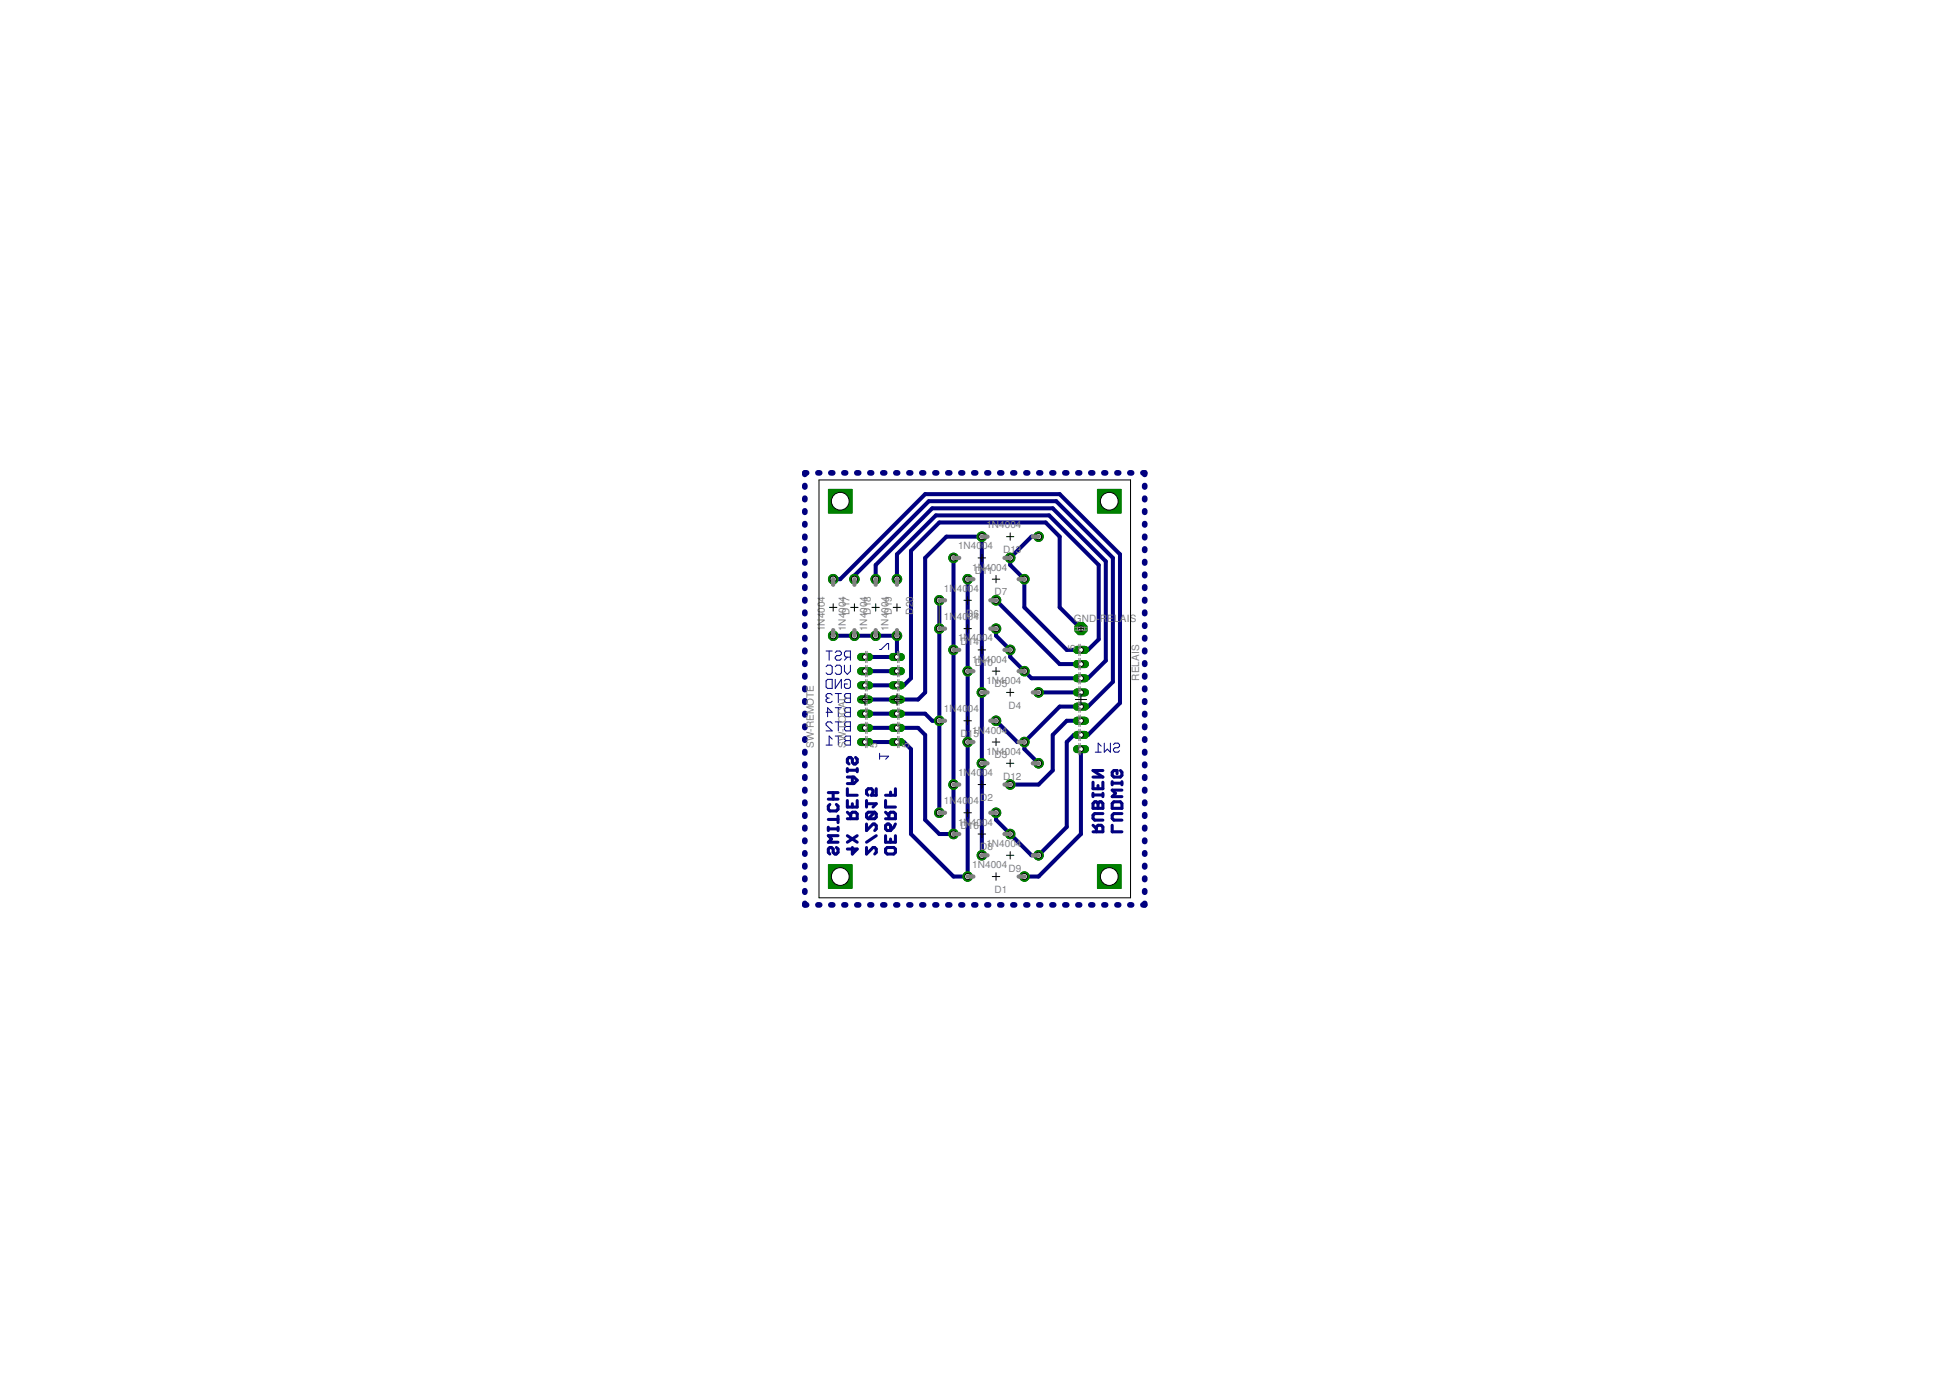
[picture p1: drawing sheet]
<svg xmlns="http://www.w3.org/2000/svg" width="297mm" height="210mm" viewBox="0 0 297 210" stroke-linecap="round" stroke-linejoin="round" font-family="sans-serif">
<defs><g id="words">
<g font-size="1.5" fill="#808080">
<text x="145.9" y="83.7">1N40</text>
<text x="149.6" y="83.7">04</text>
<text x="150.2" y="80.4">1N4004</text>
<text x="148.1" y="86.9">1N4004</text>
<text x="148.5" y="87.5">D</text>
<text x="149.6" y="87.5">11</text>
<text x="152.8" y="84.2">D13</text>
<text x="129.4" y="93.6" transform="rotate(-90 129.4 93.6)">D17</text>
<text x="132.6" y="93.6" transform="rotate(-90 132.6 93.6)">D18</text>
<text x="135.9" y="93.6" transform="rotate(-90 135.9 93.6)">D19</text>
<text x="139.1" y="93.6" transform="rotate(-90 139.1 93.6)">D20</text>
<text x="143.8" y="94.5">1N40</text>
<text x="143.8" y="90.2">1N40</text>
<text x="147.2" y="93.9">D6</text>
<text x="147.4" y="94.5">04</text>
<text x="147.4" y="90.2">04</text>
<text x="151.5" y="90.7">D7</text>
<text x="163.6" y="94.7">GND-</text>
<text x="167.6" y="94.7">R</text>
<text x="168.7" y="94.7">E</text>
<text x="169.7" y="94.7">LAIS</text>
<text x="125.6" y="96.2" transform="rotate(-90 125.6 96.2)">1N4004</text>
<text x="128.9" y="96.2" transform="rotate(-90 128.9 96.2)">1N4004</text>
<text x="132.1" y="96.2" transform="rotate(-90 132.1 96.2)">1N4004</text>
<text x="135.3" y="96.2" transform="rotate(-90 135.3 96.2)">1N4004</text>
<text x="145.9" y="97.7">1N40</text>
<text x="146.3" y="98.2">D</text>
<text x="147.4" y="98.2">14</text>
<text x="148.1" y="100.9">1N4004</text>
<text x="148.5" y="101.5">D</text>
<text x="149.6" y="101.5">10</text>
<text x="149.6" y="97.7">04</text>
<text x="163.8" y="99" transform="rotate(-90 163.8 99)">5</text>
<text x="150.2" y="104.2">1N4004</text>
<text x="151.5" y="104.7">D5</text>
<text x="153.6" y="108">D4</text>
<text x="173.5" y="103.7" transform="rotate(-90 173.5 103.7)">RELAIS</text>
<text x="124" y="113.9" transform="rotate(-90 124 113.9)">SW-REMOTE</text>
<text x="128.8" y="113.9" transform="rotate(-90 128.8 113.9)">SW-LOCAL</text>
<text x="133.6" y="113.9" transform="rotate(-90 133.6 113.9)">5</text>
<text x="138.5" y="113.9" transform="rotate(-90 138.5 113.9)">5</text>
<text x="143.8" y="108.5">1N40</text>
<text x="146.3" y="112.3">D</text>
<text x="147.4" y="112.3">15</text>
<text x="147.4" y="108.5">04</text>
<text x="148.1" y="111.7">1N4004</text>
<text x="145.9" y="118.2">1N40</text>
<text x="149.6" y="118.2">04</text>
<text x="150.2" y="115">1N4004</text>
<text x="151.5" y="115.5">D3</text>
<text x="152.8" y="118.7">D12</text>
<text x="143.8" y="122.5">1N40</text>
<text x="145.9" y="125.8">1N40</text>
<text x="147.4" y="122.5">04</text>
<text x="149.3" y="122">D2</text>
<text x="149.6" y="125.8">04</text>
<text x="146.3" y="126.3">D</text>
<text x="147.4" y="126.3">16</text>
<text x="149.3" y="129.5">D8</text>
<text x="150.2" y="129">1N4004</text>
<text x="148.1" y="132.2">1N4004</text>
<text x="151.5" y="136">D1</text>
<text x="153.6" y="132.8">D9</text>
</g>
</g></defs>
<g fill="none" stroke="#000080" stroke-width=".47">
<path d="M129.1 117.1v.5M129.1 118.4h1l.5 .5-.5 .5h-1M129.1 117.3h1.5M129.8 118.4v1M130.3 115.4l.3 .2v.5l-.3 .3h-.2l-.3-.3v-.5l-.2-.2h-.3l-.2 .2v.5l.2 .3M130.6 117.1v.5M166.5 119.1v1h1.5v-1M167.3 119.7v.4M168 117.4h-1.5l1.5 1h-1.5M169.4 119.1v.4M169.4 119.3h1.5M170.7 117.4l.2 .2v.5l-.2 .3h-1l-.3-.3v-.5l.3-.2h.5v.5"/>
<path d="M170.9 119.1v.4M126.2 126v.5M126.2 126.3h1.5M126.2 124.8h1.5M126.2 121.7h1.5M126.2 120.7h1.5M126.4 122.5l-.2 .3v.5l.2 .2h1l.3-.2v-.5l-.3-.3M126.9 120.7v1M127.4 129.1l.3 .2v.5l-.3 .3h-.2l-.3-.3v-.5l-.2-.2h-.3l-.2 .2v.5l.2 .3M127.7 127.3h-1.5l.5 .5-.5 .5h1.5M127.7 124.3v1M127.7 126v.5"/>
<path d="M129.1 124.7h1.5v-.7l-.3-.3h-.5l-.2 .3v.7M129.1 121.9v1h1.5v-1M129.1 120.1v1h1.5M129.1 127.3l1.5 1M129.1 123.7l.5 .5M129.8 129.1v1l.8-.8h-1.5M129.8 122.4v.5M130.6 127.3l-1.5 1M132 129.1v1l1-1h.2l.3 .2v.5l-.3 .3M132 125.5v1l1-1h.2l.3 .3v.5l-.3 .2M132 121.9v1M132 122.4h1.5l-.5 .5"/>
<path d="M133.2 123.7l.3 .3v.5l-.3 .2h-1M133.2 123.7h-1l-.2 .3v.5l.2 .2M133.2 123.7l-1 1M133.5 120.1v1h-.8l.3-.5v-.2l-.3-.3h-.5l-.2 .3v.5l.2 .2M133.5 127.3l-1.5 1M134.9 124.7h1.5v-.7l-.3-.3h-.4l-.3 .3v.7M134.9 127.3v1h1.5v-1M134.9 129.3l.2-.2h1l.3 .2v.5l-.3 .3h-1l-.2-.3zM134.9 121.9v1h1.5M134.9 125.8l.2-.3h.3l.3 .3v.7h-.6l-.2-.2zM134.9 123.7l.5 .5M135.7 120.6v.5"/>
<path d="M135.7 127.8v.5M136.4 120.1v1h-1.5M136.4 125.5l-.3 .5-.4 .5M166.5 126.7h1.5v-.7l-.3-.3h-.4l-.3 .3v.7M166.5 122.4l.3-.3h.2l.3 .3 .2-.3h.2l.3 .3v.7h-1.5zM166.5 125.7l.5 .5M166.5 120.8v.5M166.5 121.1h1.5M167.3 122.4v.7M168 123.9h-1.2l-.3 .3v.5l.3 .2h1.2M168 120.8v.5M169.4 125.7v1h1.5"/>
<path d="M169.7 122.1h1l.2 .3v.7h-1.5v-.7zM170.9 123.9h-1.2l-.3 .3v.5l.3 .2h1.2M170.9 120.4h-1.5l.5 .4-.5 .5h1.5"/>
</g>
<g fill="none" stroke="#000080" stroke-width=".15">
<path d="M125.8 99.2h1M126.3 99.2v1.4M127.2 99.4l.3-.2h.4l.3 .2v.2l-.3 .3h-.4l-.3 .2v.2l.3 .3h.4l.3-.3M134 98.9h.2l.9-.9h.3v.9M125.8 101.6l.3-.3h.4l.3 .3v.9l-.3 .2h-.4l-.3-.2M125.8 103.7l.3-.2h.7v1.4h-.7l-.3-.3zM125.8 108.5h1l-.7-.7v1.4M125.8 113.5h1M126.1 106.3l-.3 .3v.2l.3 .2h.4l.3-.2M126.1 106.3h.2M126.8 112.6l-.5-.5v1.4M126.8 105.9l-.3-.3h-.4l-.3 .3v.2l.3 .2"/>
<path d="M126.8 110.2l-.3-.2h-.4l-.3 .2v.2l1 .9h-1M127.2 101.6l.3-.3h.4l.3 .3v.9l-.3 .2h-.4l-.3-.2M127.2 103.5v1.4l1-1.4v1.4M127.2 105.6h1M127.2 107.8h1M127.2 110h1M127.2 112.1h1M127.7 105.6v1.4M127.7 107.8v1.4M127.7 110v1.3M127.7 112.1v1.4M128.6 101.3v1l.5 .4 .4-.4v-1"/>
<path d="M128.6 103.7l.3-.2h.4l.2 .2v.9l-.2 .3h-.4l-.3-.3v-.4h.5M128.6 105.9l.3-.3h.6v1.4h-.6l-.3-.2v-.2l.3-.3-.3-.2zM128.6 108l.3-.2h.6v1.4h-.6l-.3-.3v-.2l.3-.2-.3-.2zM128.6 110.2l.3-.2h.6v1.3h-.6l-.3-.2v-.2l.3-.2-.3-.3zM128.6 112.4l.3-.3h.6v1.4h-.6l-.3-.2v-.3l.3-.2-.3-.2zM128.9 106.3h.6M128.9 108.5h.6M128.9 110.7h.6M128.9 112.8h.6M129.1 100.1l-.5 .5M129.5 100.1h-.6l-.3-.2v-.5l.3-.2h.6v1.4M134 115.2h1.4l-.5 .5"/>
<path d="M134 114.7v1M166.8 114.6h.9M167.7 113.7l-.4-.5v1.4M168.2 113.2v1.4l.5-.5 .4 .5v-1.4M169.6 113.4l.2-.2h.5l.2 .2v.3l-.2 .2h-.5l-.2 .2v.2l.2 .3h.5l.2-.3"/>
</g>
<g fill="none" stroke="#000080" stroke-width=".61">
<path d="M126.9 88.2h1.1l12.9-12.9h20.5l9.2 9.1v22.7l-4.9 4.9h-2.1l-1.1 1v13l-4.3 4.3h-1.1l-5.4-5.4v-1.1M126.9 96.8h9.7v3.3h-4.8M130.2 88.2v-.5l11.3-11.4h19.4l8.6 8.7v18.9l-3.8 3.7h-4.3l-5.4 5.4M133.4 88.2v-2.1l8.6-8.7h18.4l8 8.1v15.1l-2.7 2.7h-8.6l-3.2-3.2v-1.1l-2.2-2.2v-1M143.1 91.4v32.4M145.2 85v42h-2.1l-2.2-2.1v-12.9l-1.1-1.1h-8M147.4 88.2v45.3h-2.2l-6.4-6.5v-12.9l-1.1-1.1h-5.9M151.7 91.4l9.7 9.8h3.3M158.2 81.7h-1.1l-3.2 3.3v1.1l2.1 2.1v4.3l6.5 6.5h3.2l1.7-1.6v-11.3l-7.6-7.6h-17.2l-6 5.9v3.8M164.7 95.8l-3.3-3.3v-10.8l-2.1-2.1h-16.2l-4.3 4.3v19.4l-1.1 1.1h-5.9M131.8 108.7h9.1l1.1 1.1h1.1M131.8 106.6h8l1.1-1.1v-20.5l3.3-3.3h5.4v48.6"/>
<path d="M131.8 102.2h4.8M151.7 109.8l3.3 3.2h1M156 113v1.1l2.2 2.2M158.2 105.5h6.5M164.7 114.1v12.9l-6.5 6.5h-2.2M164.7 109.8h-2.2l-2.1 2.2v5.3l-2.2 2.2h-4.3"/>
</g>
<g fill="none" stroke="#000080" stroke-width=".87">
<path d="M122.6 74v.2M122.6 75.9v.2M122.6 77.8v.2M122.6 79.8v.2M122.9 72h-.3v.3M124.6 72h.3M126.6 72h.3M128.5 72h.3M130.5 72h.3M132.5 72h.3M134.5 72h.3M136.5 72h.2"/>
<path d="M138.5 72h.2M140.4 72h.3M142.4 72h.3M144.4 72h.3M146.4 72h.2M148.3 72h.3M150.3 72h.3M152.3 72h.3M154.3 72h.3M156.3 72h.2M158.2 72h.3M160.2 72h.3"/>
<path d="M162.2 72h.3M164.2 72h.3M166.2 72h.3M168.1 72h.3M170.1 72h.3M172.1 72h.3M174.1 72h.3v.3M174.4 74v.2M174.4 75.9v.2M174.4 77.8v.2M174.4 79.8v.2M122.6 81.7v.2"/>
<path d="M122.6 83.6v.2M122.6 85.5v.3M122.6 87.5v.2M122.6 89.4v.2M122.6 91.3v.2M122.6 93.2v.3M122.6 95.2v.2M122.6 97.1v.2M122.6 99v.3M174.4 81.7v.2M174.4 83.6v.2M174.4 85.5v.3"/>
<path d="M174.4 87.5v.2M174.4 89.4v.2M174.4 91.3v.2M174.4 93.2v.3M174.4 95.2v.2M174.4 97.1v.2M174.4 99v.3M122.6 101v.2M122.6 102.9v.2M122.6 104.8v.3M122.6 106.7v.3M122.6 108.7v.2"/>
<path d="M122.6 110.6v.2M122.6 112.5v.3M122.6 114.5v.2M122.6 116.4v.2M122.6 118.3v.3M174.4 101v.2M174.4 102.9v.2M174.4 104.8v.3M174.4 106.7v.3M174.4 108.7v.2M174.4 110.6v.2M174.4 112.5v.3"/>
<path d="M174.4 114.5v.2M174.4 116.4v.2M174.4 118.3v.3M122.6 120.2v.3M122.6 122.2v.2M122.6 124.1v.2M122.6 126v.3M122.6 128v.2M122.6 129.9v.2M122.6 131.8v.3M122.6 133.8v.2M122.6 135.7v.2"/>
<path d="M122.6 137.6v.2h.3M124.6 137.8h.3M126.6 137.8h.3M128.5 137.8h.3M130.5 137.8h.3M132.5 137.8h.3M134.5 137.8h.3M136.5 137.8h.2M138.5 137.8h.2M140.4 137.8h.3M142.4 137.8h.3M144.4 137.8h.3"/>
<path d="M146.4 137.8h.2M148.3 137.8h.3M150.3 137.8h.3M152.3 137.8h.3M154.3 137.8h.3M156.3 137.8h.2M158.2 137.8h.3M160.2 137.8h.3M162.2 137.8h.3M164.2 137.8h.3M166.2 137.8h.3M168.1 137.8h.3"/>
<path d="M170.1 137.8h.3M172.1 137.8h.3M174.4 137.6v.2h-.3M174.4 120.2v.3M174.4 122.2v.2M174.4 124.1v.2M174.4 126v.3M174.4 128v.2M174.4 129.9v.2M174.4 131.8v.3M174.4 133.8v.2M174.4 135.7v.2"/>
</g>
<circle cx="147.4" cy="133.5" r=".72" fill="#008000" stroke="#008000" stroke-width=".15"/>
<circle cx="147.4" cy="133.5" r=".47" fill="#fff" stroke="#000" stroke-width=".15"/>
<circle cx="156" cy="133.5" r=".72" fill="#008000" stroke="#008000" stroke-width=".15"/>
<circle cx="156" cy="133.5" r=".47" fill="#fff" stroke="#000" stroke-width=".15"/>
<circle cx="145.2" cy="99" r=".72" fill="#008000" stroke="#008000" stroke-width=".15"/>
<circle cx="145.2" cy="99" r=".47" fill="#fff" stroke="#000" stroke-width=".15"/>
<circle cx="153.9" cy="99" r=".72" fill="#008000" stroke="#008000" stroke-width=".15"/>
<circle cx="153.9" cy="99" r=".47" fill="#fff" stroke="#000" stroke-width=".15"/>
<circle cx="145.2" cy="85" r=".72" fill="#008000" stroke="#008000" stroke-width=".15"/>
<circle cx="145.2" cy="85" r=".47" fill="#fff" stroke="#000" stroke-width=".15"/>
<circle cx="153.9" cy="85" r=".72" fill="#008000" stroke="#008000" stroke-width=".15"/>
<circle cx="153.9" cy="85" r=".47" fill="#fff" stroke="#000" stroke-width=".15"/>
<circle cx="149.6" cy="116.3" r=".72" fill="#008000" stroke="#008000" stroke-width=".15"/>
<circle cx="149.6" cy="116.3" r=".47" fill="#fff" stroke="#000" stroke-width=".15"/>
<circle cx="158.2" cy="116.3" r=".72" fill="#008000" stroke="#008000" stroke-width=".15"/>
<circle cx="158.2" cy="116.3" r=".47" fill="#fff" stroke="#000" stroke-width=".15"/>
<circle cx="149.6" cy="81.7" r=".72" fill="#008000" stroke="#008000" stroke-width=".15"/>
<circle cx="149.6" cy="81.7" r=".47" fill="#fff" stroke="#000" stroke-width=".15"/>
<circle cx="158.2" cy="81.7" r=".72" fill="#008000" stroke="#008000" stroke-width=".15"/>
<circle cx="158.2" cy="81.7" r=".47" fill="#fff" stroke="#000" stroke-width=".15"/>
<circle cx="143.1" cy="95.8" r=".72" fill="#008000" stroke="#008000" stroke-width=".15"/>
<circle cx="143.1" cy="95.8" r=".47" fill="#fff" stroke="#000" stroke-width=".15"/>
<circle cx="151.7" cy="95.8" r=".72" fill="#008000" stroke="#008000" stroke-width=".15"/>
<circle cx="151.7" cy="95.8" r=".47" fill="#fff" stroke="#000" stroke-width=".15"/>
<circle cx="143.1" cy="109.8" r=".72" fill="#008000" stroke="#008000" stroke-width=".15"/>
<circle cx="143.1" cy="109.8" r=".47" fill="#fff" stroke="#000" stroke-width=".15"/>
<circle cx="151.7" cy="109.8" r=".72" fill="#008000" stroke="#008000" stroke-width=".15"/>
<circle cx="151.7" cy="109.8" r=".47" fill="#fff" stroke="#000" stroke-width=".15"/>
<circle cx="143.1" cy="123.8" r=".72" fill="#008000" stroke="#008000" stroke-width=".15"/>
<circle cx="143.1" cy="123.8" r=".47" fill="#fff" stroke="#000" stroke-width=".15"/>
<circle cx="151.7" cy="123.8" r=".72" fill="#008000" stroke="#008000" stroke-width=".15"/>
<circle cx="151.7" cy="123.8" r=".47" fill="#fff" stroke="#000" stroke-width=".15"/>
<circle cx="145.2" cy="119.5" r=".72" fill="#008000" stroke="#008000" stroke-width=".15"/>
<circle cx="145.2" cy="119.5" r=".47" fill="#fff" stroke="#000" stroke-width=".15"/>
<circle cx="153.9" cy="119.5" r=".72" fill="#008000" stroke="#008000" stroke-width=".15"/>
<circle cx="153.9" cy="119.5" r=".47" fill="#fff" stroke="#000" stroke-width=".15"/>
<circle cx="147.4" cy="113" r=".72" fill="#008000" stroke="#008000" stroke-width=".15"/>
<circle cx="147.4" cy="113" r=".47" fill="#fff" stroke="#000" stroke-width=".15"/>
<circle cx="156" cy="113" r=".72" fill="#008000" stroke="#008000" stroke-width=".15"/>
<circle cx="156" cy="113" r=".47" fill="#fff" stroke="#000" stroke-width=".15"/>
<circle cx="149.6" cy="105.5" r=".72" fill="#008000" stroke="#008000" stroke-width=".15"/>
<circle cx="149.6" cy="105.5" r=".47" fill="#fff" stroke="#000" stroke-width=".15"/>
<circle cx="158.2" cy="105.5" r=".72" fill="#008000" stroke="#008000" stroke-width=".15"/>
<circle cx="158.2" cy="105.5" r=".47" fill="#fff" stroke="#000" stroke-width=".15"/>
<circle cx="147.4" cy="102.2" r=".72" fill="#008000" stroke="#008000" stroke-width=".15"/>
<circle cx="147.4" cy="102.2" r=".47" fill="#fff" stroke="#000" stroke-width=".15"/>
<circle cx="156" cy="102.2" r=".72" fill="#008000" stroke="#008000" stroke-width=".15"/>
<circle cx="156" cy="102.2" r=".47" fill="#fff" stroke="#000" stroke-width=".15"/>
<circle cx="143.1" cy="91.4" r=".72" fill="#008000" stroke="#008000" stroke-width=".15"/>
<circle cx="143.1" cy="91.4" r=".47" fill="#fff" stroke="#000" stroke-width=".15"/>
<circle cx="151.7" cy="91.4" r=".72" fill="#008000" stroke="#008000" stroke-width=".15"/>
<circle cx="151.7" cy="91.4" r=".47" fill="#fff" stroke="#000" stroke-width=".15"/>
<circle cx="147.4" cy="88.2" r=".72" fill="#008000" stroke="#008000" stroke-width=".15"/>
<circle cx="147.4" cy="88.2" r=".47" fill="#fff" stroke="#000" stroke-width=".15"/>
<circle cx="156" cy="88.2" r=".72" fill="#008000" stroke="#008000" stroke-width=".15"/>
<circle cx="156" cy="88.2" r=".47" fill="#fff" stroke="#000" stroke-width=".15"/>
<circle cx="145.2" cy="127" r=".72" fill="#008000" stroke="#008000" stroke-width=".15"/>
<circle cx="145.2" cy="127" r=".47" fill="#fff" stroke="#000" stroke-width=".15"/>
<circle cx="153.9" cy="127" r=".72" fill="#008000" stroke="#008000" stroke-width=".15"/>
<circle cx="153.9" cy="127" r=".47" fill="#fff" stroke="#000" stroke-width=".15"/>
<circle cx="149.6" cy="130.3" r=".72" fill="#008000" stroke="#008000" stroke-width=".15"/>
<circle cx="149.6" cy="130.3" r=".47" fill="#fff" stroke="#000" stroke-width=".15"/>
<circle cx="158.2" cy="130.3" r=".72" fill="#008000" stroke="#008000" stroke-width=".15"/>
<circle cx="158.2" cy="130.3" r=".47" fill="#fff" stroke="#000" stroke-width=".15"/>
<path d="M136 113h1.2" fill="none" stroke="#008000" stroke-width="1.2"/>
<circle cx="136.6" cy="113" r=".38" fill="#fff" stroke="#000" stroke-width=".15"/>
<path d="M136 110.9h1.2" fill="none" stroke="#008000" stroke-width="1.2"/>
<circle cx="136.6" cy="110.9" r=".38" fill="#fff" stroke="#000" stroke-width=".15"/>
<path d="M136 108.7h1.2" fill="none" stroke="#008000" stroke-width="1.2"/>
<circle cx="136.6" cy="108.7" r=".38" fill="#fff" stroke="#000" stroke-width=".15"/>
<path d="M136 106.6h1.2" fill="none" stroke="#008000" stroke-width="1.2"/>
<circle cx="136.6" cy="106.6" r=".38" fill="#fff" stroke="#000" stroke-width=".15"/>
<path d="M136 104.4h1.2" fill="none" stroke="#008000" stroke-width="1.2"/>
<circle cx="136.6" cy="104.4" r=".38" fill="#fff" stroke="#000" stroke-width=".15"/>
<path d="M136 102.2h1.2" fill="none" stroke="#008000" stroke-width="1.2"/>
<circle cx="136.6" cy="102.2" r=".38" fill="#fff" stroke="#000" stroke-width=".15"/>
<path d="M136 100.1h1.2" fill="none" stroke="#008000" stroke-width="1.2"/>
<circle cx="136.6" cy="100.1" r=".38" fill="#fff" stroke="#000" stroke-width=".15"/>
<path d="M131.2 113h1.2" fill="none" stroke="#008000" stroke-width="1.2"/>
<circle cx="131.8" cy="113" r=".38" fill="#fff" stroke="#000" stroke-width=".15"/>
<path d="M131.2 110.9h1.2" fill="none" stroke="#008000" stroke-width="1.2"/>
<circle cx="131.8" cy="110.9" r=".38" fill="#fff" stroke="#000" stroke-width=".15"/>
<path d="M131.2 108.7h1.2" fill="none" stroke="#008000" stroke-width="1.2"/>
<circle cx="131.8" cy="108.7" r=".38" fill="#fff" stroke="#000" stroke-width=".15"/>
<path d="M131.2 106.6h1.2" fill="none" stroke="#008000" stroke-width="1.2"/>
<circle cx="131.8" cy="106.6" r=".38" fill="#fff" stroke="#000" stroke-width=".15"/>
<path d="M131.2 104.4h1.2" fill="none" stroke="#008000" stroke-width="1.2"/>
<circle cx="131.8" cy="104.4" r=".38" fill="#fff" stroke="#000" stroke-width=".15"/>
<path d="M131.2 102.2h1.2" fill="none" stroke="#008000" stroke-width="1.2"/>
<circle cx="131.8" cy="102.2" r=".38" fill="#fff" stroke="#000" stroke-width=".15"/>
<path d="M131.2 100.1h1.2" fill="none" stroke="#008000" stroke-width="1.2"/>
<circle cx="131.8" cy="100.1" r=".38" fill="#fff" stroke="#000" stroke-width=".15"/>
<path d="M164.1 99h1.2" fill="none" stroke="#008000" stroke-width="1.2"/>
<circle cx="164.7" cy="99" r=".38" fill="#fff" stroke="#000" stroke-width=".15"/>
<path d="M164.1 101.2h1.2" fill="none" stroke="#008000" stroke-width="1.2"/>
<circle cx="164.7" cy="101.2" r=".38" fill="#fff" stroke="#000" stroke-width=".15"/>
<path d="M164.1 103.3h1.2" fill="none" stroke="#008000" stroke-width="1.2"/>
<circle cx="164.7" cy="103.3" r=".38" fill="#fff" stroke="#000" stroke-width=".15"/>
<path d="M164.1 105.5h1.2" fill="none" stroke="#008000" stroke-width="1.2"/>
<circle cx="164.7" cy="105.5" r=".38" fill="#fff" stroke="#000" stroke-width=".15"/>
<path d="M164.1 107.6h1.2" fill="none" stroke="#008000" stroke-width="1.2"/>
<circle cx="164.7" cy="107.6" r=".38" fill="#fff" stroke="#000" stroke-width=".15"/>
<path d="M164.1 109.8h1.2" fill="none" stroke="#008000" stroke-width="1.2"/>
<circle cx="164.7" cy="109.8" r=".38" fill="#fff" stroke="#000" stroke-width=".15"/>
<path d="M164.1 112h1.2" fill="none" stroke="#008000" stroke-width="1.2"/>
<circle cx="164.7" cy="112" r=".38" fill="#fff" stroke="#000" stroke-width=".15"/>
<path d="M164.1 114.1h1.2" fill="none" stroke="#008000" stroke-width="1.2"/>
<circle cx="164.7" cy="114.1" r=".38" fill="#fff" stroke="#000" stroke-width=".15"/>
<circle cx="164.7" cy="95.8" r=".99" fill="#008000" stroke="#008000" stroke-width=".15"/>
<circle cx="164.7" cy="95.8" r=".42" fill="#fff" stroke="#000" stroke-width=".15"/>
<circle cx="126.9" cy="96.8" r=".72" fill="#008000" stroke="#008000" stroke-width=".15"/>
<circle cx="126.9" cy="96.8" r=".47" fill="#fff" stroke="#000" stroke-width=".15"/>
<circle cx="126.9" cy="88.2" r=".72" fill="#008000" stroke="#008000" stroke-width=".15"/>
<circle cx="126.9" cy="88.2" r=".47" fill="#fff" stroke="#000" stroke-width=".15"/>
<circle cx="130.2" cy="96.8" r=".72" fill="#008000" stroke="#008000" stroke-width=".15"/>
<circle cx="130.2" cy="96.8" r=".47" fill="#fff" stroke="#000" stroke-width=".15"/>
<circle cx="130.2" cy="88.2" r=".72" fill="#008000" stroke="#008000" stroke-width=".15"/>
<circle cx="130.2" cy="88.2" r=".47" fill="#fff" stroke="#000" stroke-width=".15"/>
<circle cx="133.4" cy="96.8" r=".72" fill="#008000" stroke="#008000" stroke-width=".15"/>
<circle cx="133.4" cy="96.8" r=".47" fill="#fff" stroke="#000" stroke-width=".15"/>
<circle cx="133.4" cy="88.2" r=".72" fill="#008000" stroke="#008000" stroke-width=".15"/>
<circle cx="133.4" cy="88.2" r=".47" fill="#fff" stroke="#000" stroke-width=".15"/>
<circle cx="136.6" cy="96.8" r=".72" fill="#008000" stroke="#008000" stroke-width=".15"/>
<circle cx="136.6" cy="96.8" r=".47" fill="#fff" stroke="#000" stroke-width=".15"/>
<circle cx="136.6" cy="88.2" r=".72" fill="#008000" stroke="#008000" stroke-width=".15"/>
<circle cx="136.6" cy="88.2" r=".47" fill="#fff" stroke="#000" stroke-width=".15"/>
<path d="M126.2 74.5h3.6v3.6h-3.6z" fill="#008000" stroke="#008000" stroke-width=".15"/>
<circle cx="128" cy="76.3" r="1.35" fill="#fff" stroke="#000" stroke-width=".15"/>
<path d="M167.2 74.5h3.6v3.6h-3.6z" fill="#008000" stroke="#008000" stroke-width=".15"/>
<circle cx="169" cy="76.3" r="1.35" fill="#fff" stroke="#000" stroke-width=".15"/>
<path d="M167.2 131.7h3.6v3.6h-3.6z" fill="#008000" stroke="#008000" stroke-width=".15"/>
<circle cx="169" cy="133.5" r="1.35" fill="#fff" stroke="#000" stroke-width=".15"/>
<path d="M126.2 131.7h3.6v3.6h-3.6z" fill="#008000" stroke="#008000" stroke-width=".15"/>
<circle cx="128" cy="133.5" r="1.35" fill="#fff" stroke="#000" stroke-width=".15"/>
<circle cx="147.4" cy="133.5" r=".72" fill="#008000" stroke="#008000" stroke-width=".15"/>
<circle cx="147.4" cy="133.5" r=".47" fill="#fff" stroke="#000" stroke-width=".15"/>
<circle cx="156" cy="133.5" r=".72" fill="#008000" stroke="#008000" stroke-width=".15"/>
<circle cx="156" cy="133.5" r=".47" fill="#fff" stroke="#000" stroke-width=".15"/>
<circle cx="145.2" cy="99" r=".72" fill="#008000" stroke="#008000" stroke-width=".15"/>
<circle cx="145.2" cy="99" r=".47" fill="#fff" stroke="#000" stroke-width=".15"/>
<circle cx="153.9" cy="99" r=".72" fill="#008000" stroke="#008000" stroke-width=".15"/>
<circle cx="153.9" cy="99" r=".47" fill="#fff" stroke="#000" stroke-width=".15"/>
<circle cx="145.2" cy="85" r=".72" fill="#008000" stroke="#008000" stroke-width=".15"/>
<circle cx="145.2" cy="85" r=".47" fill="#fff" stroke="#000" stroke-width=".15"/>
<circle cx="153.9" cy="85" r=".72" fill="#008000" stroke="#008000" stroke-width=".15"/>
<circle cx="153.9" cy="85" r=".47" fill="#fff" stroke="#000" stroke-width=".15"/>
<circle cx="149.6" cy="116.3" r=".72" fill="#008000" stroke="#008000" stroke-width=".15"/>
<circle cx="149.6" cy="116.3" r=".47" fill="#fff" stroke="#000" stroke-width=".15"/>
<circle cx="158.2" cy="116.3" r=".72" fill="#008000" stroke="#008000" stroke-width=".15"/>
<circle cx="158.2" cy="116.3" r=".47" fill="#fff" stroke="#000" stroke-width=".15"/>
<circle cx="149.6" cy="81.7" r=".72" fill="#008000" stroke="#008000" stroke-width=".15"/>
<circle cx="149.6" cy="81.7" r=".47" fill="#fff" stroke="#000" stroke-width=".15"/>
<circle cx="158.2" cy="81.7" r=".72" fill="#008000" stroke="#008000" stroke-width=".15"/>
<circle cx="158.2" cy="81.7" r=".47" fill="#fff" stroke="#000" stroke-width=".15"/>
<circle cx="143.1" cy="95.8" r=".72" fill="#008000" stroke="#008000" stroke-width=".15"/>
<circle cx="143.1" cy="95.8" r=".47" fill="#fff" stroke="#000" stroke-width=".15"/>
<circle cx="151.7" cy="95.8" r=".72" fill="#008000" stroke="#008000" stroke-width=".15"/>
<circle cx="151.7" cy="95.8" r=".47" fill="#fff" stroke="#000" stroke-width=".15"/>
<circle cx="143.1" cy="109.8" r=".72" fill="#008000" stroke="#008000" stroke-width=".15"/>
<circle cx="143.1" cy="109.8" r=".47" fill="#fff" stroke="#000" stroke-width=".15"/>
<circle cx="151.7" cy="109.8" r=".72" fill="#008000" stroke="#008000" stroke-width=".15"/>
<circle cx="151.7" cy="109.8" r=".47" fill="#fff" stroke="#000" stroke-width=".15"/>
<circle cx="143.1" cy="123.8" r=".72" fill="#008000" stroke="#008000" stroke-width=".15"/>
<circle cx="143.1" cy="123.8" r=".47" fill="#fff" stroke="#000" stroke-width=".15"/>
<circle cx="151.7" cy="123.8" r=".72" fill="#008000" stroke="#008000" stroke-width=".15"/>
<circle cx="151.7" cy="123.8" r=".47" fill="#fff" stroke="#000" stroke-width=".15"/>
<circle cx="145.2" cy="119.5" r=".72" fill="#008000" stroke="#008000" stroke-width=".15"/>
<circle cx="145.2" cy="119.5" r=".47" fill="#fff" stroke="#000" stroke-width=".15"/>
<circle cx="153.9" cy="119.5" r=".72" fill="#008000" stroke="#008000" stroke-width=".15"/>
<circle cx="153.9" cy="119.5" r=".47" fill="#fff" stroke="#000" stroke-width=".15"/>
<circle cx="147.4" cy="113" r=".72" fill="#008000" stroke="#008000" stroke-width=".15"/>
<circle cx="147.4" cy="113" r=".47" fill="#fff" stroke="#000" stroke-width=".15"/>
<circle cx="156" cy="113" r=".72" fill="#008000" stroke="#008000" stroke-width=".15"/>
<circle cx="156" cy="113" r=".47" fill="#fff" stroke="#000" stroke-width=".15"/>
<circle cx="149.6" cy="105.5" r=".72" fill="#008000" stroke="#008000" stroke-width=".15"/>
<circle cx="149.6" cy="105.5" r=".47" fill="#fff" stroke="#000" stroke-width=".15"/>
<circle cx="158.2" cy="105.5" r=".72" fill="#008000" stroke="#008000" stroke-width=".15"/>
<circle cx="158.2" cy="105.5" r=".47" fill="#fff" stroke="#000" stroke-width=".15"/>
<circle cx="147.4" cy="102.2" r=".72" fill="#008000" stroke="#008000" stroke-width=".15"/>
<circle cx="147.4" cy="102.2" r=".47" fill="#fff" stroke="#000" stroke-width=".15"/>
<circle cx="156" cy="102.2" r=".72" fill="#008000" stroke="#008000" stroke-width=".15"/>
<circle cx="156" cy="102.2" r=".47" fill="#fff" stroke="#000" stroke-width=".15"/>
<circle cx="143.1" cy="91.4" r=".72" fill="#008000" stroke="#008000" stroke-width=".15"/>
<circle cx="143.1" cy="91.4" r=".47" fill="#fff" stroke="#000" stroke-width=".15"/>
<circle cx="151.7" cy="91.4" r=".72" fill="#008000" stroke="#008000" stroke-width=".15"/>
<circle cx="151.7" cy="91.4" r=".47" fill="#fff" stroke="#000" stroke-width=".15"/>
<circle cx="147.4" cy="88.2" r=".72" fill="#008000" stroke="#008000" stroke-width=".15"/>
<circle cx="147.4" cy="88.2" r=".47" fill="#fff" stroke="#000" stroke-width=".15"/>
<circle cx="156" cy="88.2" r=".72" fill="#008000" stroke="#008000" stroke-width=".15"/>
<circle cx="156" cy="88.2" r=".47" fill="#fff" stroke="#000" stroke-width=".15"/>
<circle cx="145.2" cy="127" r=".72" fill="#008000" stroke="#008000" stroke-width=".15"/>
<circle cx="145.2" cy="127" r=".47" fill="#fff" stroke="#000" stroke-width=".15"/>
<circle cx="153.9" cy="127" r=".72" fill="#008000" stroke="#008000" stroke-width=".15"/>
<circle cx="153.9" cy="127" r=".47" fill="#fff" stroke="#000" stroke-width=".15"/>
<circle cx="149.6" cy="130.3" r=".72" fill="#008000" stroke="#008000" stroke-width=".15"/>
<circle cx="149.6" cy="130.3" r=".47" fill="#fff" stroke="#000" stroke-width=".15"/>
<circle cx="158.2" cy="130.3" r=".72" fill="#008000" stroke="#008000" stroke-width=".15"/>
<circle cx="158.2" cy="130.3" r=".47" fill="#fff" stroke="#000" stroke-width=".15"/>
<path d="M136 113h1.2" fill="none" stroke="#008000" stroke-width="1.2"/>
<circle cx="136.6" cy="113" r=".38" fill="#fff" stroke="#000" stroke-width=".15"/>
<path d="M136 110.9h1.2" fill="none" stroke="#008000" stroke-width="1.2"/>
<circle cx="136.6" cy="110.9" r=".38" fill="#fff" stroke="#000" stroke-width=".15"/>
<path d="M136 108.7h1.2" fill="none" stroke="#008000" stroke-width="1.2"/>
<circle cx="136.6" cy="108.7" r=".38" fill="#fff" stroke="#000" stroke-width=".15"/>
<path d="M136 106.6h1.2" fill="none" stroke="#008000" stroke-width="1.2"/>
<circle cx="136.6" cy="106.6" r=".38" fill="#fff" stroke="#000" stroke-width=".15"/>
<path d="M136 104.4h1.2" fill="none" stroke="#008000" stroke-width="1.2"/>
<circle cx="136.6" cy="104.4" r=".38" fill="#fff" stroke="#000" stroke-width=".15"/>
<path d="M136 102.2h1.2" fill="none" stroke="#008000" stroke-width="1.2"/>
<circle cx="136.6" cy="102.2" r=".38" fill="#fff" stroke="#000" stroke-width=".15"/>
<path d="M136 100.1h1.2" fill="none" stroke="#008000" stroke-width="1.2"/>
<circle cx="136.6" cy="100.1" r=".38" fill="#fff" stroke="#000" stroke-width=".15"/>
<path d="M131.2 113h1.2" fill="none" stroke="#008000" stroke-width="1.2"/>
<circle cx="131.8" cy="113" r=".38" fill="#fff" stroke="#000" stroke-width=".15"/>
<path d="M131.2 110.9h1.2" fill="none" stroke="#008000" stroke-width="1.2"/>
<circle cx="131.8" cy="110.9" r=".38" fill="#fff" stroke="#000" stroke-width=".15"/>
<path d="M131.2 108.7h1.2" fill="none" stroke="#008000" stroke-width="1.2"/>
<circle cx="131.8" cy="108.7" r=".38" fill="#fff" stroke="#000" stroke-width=".15"/>
<path d="M131.2 106.6h1.2" fill="none" stroke="#008000" stroke-width="1.2"/>
<circle cx="131.8" cy="106.6" r=".38" fill="#fff" stroke="#000" stroke-width=".15"/>
<path d="M131.2 104.4h1.2" fill="none" stroke="#008000" stroke-width="1.2"/>
<circle cx="131.8" cy="104.4" r=".38" fill="#fff" stroke="#000" stroke-width=".15"/>
<path d="M131.2 102.2h1.2" fill="none" stroke="#008000" stroke-width="1.2"/>
<circle cx="131.8" cy="102.2" r=".38" fill="#fff" stroke="#000" stroke-width=".15"/>
<path d="M131.2 100.1h1.2" fill="none" stroke="#008000" stroke-width="1.2"/>
<circle cx="131.8" cy="100.1" r=".38" fill="#fff" stroke="#000" stroke-width=".15"/>
<path d="M164.1 99h1.2" fill="none" stroke="#008000" stroke-width="1.2"/>
<circle cx="164.7" cy="99" r=".38" fill="#fff" stroke="#000" stroke-width=".15"/>
<path d="M164.1 101.2h1.2" fill="none" stroke="#008000" stroke-width="1.2"/>
<circle cx="164.7" cy="101.2" r=".38" fill="#fff" stroke="#000" stroke-width=".15"/>
<path d="M164.1 103.3h1.2" fill="none" stroke="#008000" stroke-width="1.2"/>
<circle cx="164.7" cy="103.3" r=".38" fill="#fff" stroke="#000" stroke-width=".15"/>
<path d="M164.1 105.5h1.2" fill="none" stroke="#008000" stroke-width="1.2"/>
<circle cx="164.7" cy="105.5" r=".38" fill="#fff" stroke="#000" stroke-width=".15"/>
<path d="M164.1 107.6h1.2" fill="none" stroke="#008000" stroke-width="1.2"/>
<circle cx="164.7" cy="107.6" r=".38" fill="#fff" stroke="#000" stroke-width=".15"/>
<path d="M164.1 109.8h1.2" fill="none" stroke="#008000" stroke-width="1.2"/>
<circle cx="164.7" cy="109.8" r=".38" fill="#fff" stroke="#000" stroke-width=".15"/>
<path d="M164.1 112h1.2" fill="none" stroke="#008000" stroke-width="1.2"/>
<circle cx="164.7" cy="112" r=".38" fill="#fff" stroke="#000" stroke-width=".15"/>
<path d="M164.1 114.1h1.2" fill="none" stroke="#008000" stroke-width="1.2"/>
<circle cx="164.7" cy="114.1" r=".38" fill="#fff" stroke="#000" stroke-width=".15"/>
<circle cx="164.7" cy="95.8" r=".99" fill="#008000" stroke="#008000" stroke-width=".15"/>
<circle cx="164.7" cy="95.8" r=".42" fill="#fff" stroke="#000" stroke-width=".15"/>
<circle cx="126.9" cy="96.8" r=".72" fill="#008000" stroke="#008000" stroke-width=".15"/>
<circle cx="126.9" cy="96.8" r=".47" fill="#fff" stroke="#000" stroke-width=".15"/>
<circle cx="126.9" cy="88.2" r=".72" fill="#008000" stroke="#008000" stroke-width=".15"/>
<circle cx="126.9" cy="88.2" r=".47" fill="#fff" stroke="#000" stroke-width=".15"/>
<circle cx="130.2" cy="96.8" r=".72" fill="#008000" stroke="#008000" stroke-width=".15"/>
<circle cx="130.2" cy="96.8" r=".47" fill="#fff" stroke="#000" stroke-width=".15"/>
<circle cx="130.2" cy="88.2" r=".72" fill="#008000" stroke="#008000" stroke-width=".15"/>
<circle cx="130.2" cy="88.2" r=".47" fill="#fff" stroke="#000" stroke-width=".15"/>
<circle cx="133.4" cy="96.8" r=".72" fill="#008000" stroke="#008000" stroke-width=".15"/>
<circle cx="133.4" cy="96.8" r=".47" fill="#fff" stroke="#000" stroke-width=".15"/>
<circle cx="133.4" cy="88.2" r=".72" fill="#008000" stroke="#008000" stroke-width=".15"/>
<circle cx="133.4" cy="88.2" r=".47" fill="#fff" stroke="#000" stroke-width=".15"/>
<circle cx="136.6" cy="96.8" r=".72" fill="#008000" stroke="#008000" stroke-width=".15"/>
<circle cx="136.6" cy="96.8" r=".47" fill="#fff" stroke="#000" stroke-width=".15"/>
<circle cx="136.6" cy="88.2" r=".72" fill="#008000" stroke="#008000" stroke-width=".15"/>
<circle cx="136.6" cy="88.2" r=".47" fill="#fff" stroke="#000" stroke-width=".15"/>
<path d="M126.2 74.5h3.6v3.6h-3.6z" fill="#008000" stroke="#008000" stroke-width=".15"/>
<circle cx="128" cy="76.3" r="1.35" fill="#fff" stroke="#000" stroke-width=".15"/>
<path d="M167.2 74.5h3.6v3.6h-3.6z" fill="#008000" stroke="#008000" stroke-width=".15"/>
<circle cx="169" cy="76.3" r="1.35" fill="#fff" stroke="#000" stroke-width=".15"/>
<path d="M167.2 131.7h3.6v3.6h-3.6z" fill="#008000" stroke="#008000" stroke-width=".15"/>
<circle cx="169" cy="133.5" r="1.35" fill="#fff" stroke="#000" stroke-width=".15"/>
<path d="M126.2 131.7h3.6v3.6h-3.6z" fill="#008000" stroke="#008000" stroke-width=".15"/>
<circle cx="128" cy="133.5" r="1.35" fill="#fff" stroke="#000" stroke-width=".15"/>
<g fill="none" stroke="#808080" stroke-width=".66">
<path d="M126.9 88.2v.9M126.9 96v.8M130.2 88.2v.9M130.2 96v.8M133.4 88.2v.9M133.4 96v.8M136.6 88.2v.9M136.6 96v.8M143.1 95.8h.9M143.1 91.4h.9M145.2 99h.9M145.2 85h.9"/>
<path d="M147.4 88.2h.9M149.6 81.7h.8M150.9 95.8h.8M150.9 91.4h.8M153 99h.9M153 85h.9M155.2 88.2h.8M157.3 81.7h.9M143.1 109.8h.9M145.2 119.5h.9M147.4 113h.9M147.4 102.2h.9"/>
<path d="M149.6 116.3h.8M149.6 105.5h.8M150.9 109.8h.8M153 119.5h.9M155.2 113h.8M155.2 102.2h.8M157.3 116.3h.9M157.3 105.5h.9M143.1 123.8h.9M145.2 127h.9M147.4 133.5h.9M149.6 130.3h.8"/>
<path d="M150.9 123.8h.8M153 127h.9M155.2 133.5h.8M157.3 130.3h.9"/>
</g>
<g fill="none" stroke="#808080" stroke-width=".15">
<path d="M131.9 99.2v.7h.2v.4h-.2v.6M132.1 99.2v.5h-.2M136.7 99.2v.7h.2v.4h-.2v.6M136.9 99.2v.5h-.2M163.7 95.5h1.9M163.7 96h1.9M164.1 95.5v.5M164.3 98.1v.5h.2M164.5 98.1v.7h-.2v.4h.2v.7M164.5 99.4h-.2v.5M165.2 95.5v.5M131.9 113.5h.2v.4"/>
<path d="M131.9 112.2v.6h.2v.4h-.2v.7M131.9 111.3h.2v.4M131.9 110v.7h.2v.4h-.2v.6M131.9 109.1h.2v.5M131.9 107.8v.7h.2v.4h-.2v.7M131.9 107h.2v.4M131.9 105.7v.6h.2v.5h-.2v.6M131.9 104.8h.2v.5M131.9 103.5v.7h.2v.4h-.2v.7M131.9 102.7h.2v.4M131.9 101.4v.6h.2v.4h-.2v.7M131.9 100.5h.2v.4"/>
<path d="M132.1 112.2v.4h-.2M132.1 110v.4h-.2M132.1 107.8v.5h-.2M132.1 105.7v.4h-.2M132.1 103.5v.5h-.2M132.1 101.4v.4h-.2M136.7 100.5h.2v.4M136.7 101.4v.6h.2v.4h-.2v.7M136.7 102.7h.2v.4M136.7 103.5v.7h.2v.4h-.2v.7M136.7 104.8h.2v.5M136.7 105.7v.6h.2v.5h-.2v.6"/>
<path d="M136.7 107h.2v.4M136.7 107.8v.7h.2v.4h-.2v.7M136.7 109.1h.2v.5M136.7 110v.7h.2v.4h-.2v.6M136.7 111.3h.2v.4M136.7 112.2v.6h.2v.4h-.2v.7M136.7 113.5h.2v.4M136.9 101.4v.4h-.2M136.9 103.5v.5h-.2M136.9 105.7v.4h-.2M136.9 107.8v.5h-.2M136.9 110v.4h-.2"/>
<path d="M136.9 112.2v.4h-.2M164.3 100.3v.4h.2M164.3 102.4v.5h.2M164.3 104.6v.5h.2M164.3 106.8v.4h.2M164.3 108.9v.4h.2M164.3 111.1v.4h.2M164.3 113.2v.5h.2M164.5 100.3v.6h-.2v.5h.2v.6M164.5 101.6h-.2v.4M164.5 102.4v.7h-.2v.4h.2v.7M164.5 103.7h-.2v.5"/>
<path d="M164.5 104.6v.7h-.2v.4h.2v.6M164.5 105.9h-.2v.4M164.5 106.8v.6h-.2v.4h.2v.7M164.5 108.1h-.2v.4M164.5 108.9v.7h-.2v.4h.2v.7M164.5 110.2h-.2v.5M164.5 111.1v.6h-.2v.5h.2v.6M164.5 112.4h-.2v.4M164.5 113.2v.7h-.2v.4h.2v.7M164.5 114.5h-.2v.5"/>
</g>
<path d="M164.7 95.5l.1 .1z" fill="#808080" stroke="#808080" stroke-width=".15"/>
<g fill="none" stroke="#000" stroke-width=".15">
<path d="M124.8 73.1h47.4v63.7h-47.4zM126.3 92.5h1.2M126.9 92v1.1M129.6 92.5h1.1M130.2 92v1.1M132.8 92.5h1.1M133.4 92v1.1M136.1 92.5h1.1M136.6 92v1.1M146.8 95.8h1.2M146.8 91.4h1.2M147.4 90.9v1.1"/>
<path d="M147.4 95.2v1.1M149 99h1.1M149 85h1.1M149.6 84.4v1.1M149.6 98.4v1.2M151.2 88.2h1.1M151.7 87.7v1.1M153.3 81.7h1.1M153.9 81.2v1.1M164.3 95.8h.7M164.7 95.4v.7M130.9 106.6h1.7"/>
<path d="M131.8 105.7v1.7M135.8 106.6h1.7M136.6 105.7v1.7M146.8 109.8h1.2M147.4 109.2v1.2M149 119.5h1.1M149.6 118.9v1.2M151.2 113h1.1M151.2 102.2h1.1M151.7 101.7v1.1M151.7 112.5v1.1M153.3 116.3h1.1"/>
<path d="M153.3 105.5h1.1M153.9 104.9v1.1M153.9 115.7v1.1M163.8 106.6h1.7M164.7 105.7v1.7M146.8 123.8h1.2M147.4 123.3v1.1M149 127h1.1M149.6 126.5v1.1M151.2 133.5h1.1M151.7 132.9v1.2M153.3 130.3h1.1"/>
<path d="M153.9 129.7v1.2"/>
</g>
<path d="M143.1 91.4v4.4" fill="none" stroke="#808000" stroke-width=".15"/>
<use href="#words"/>
</svg>
